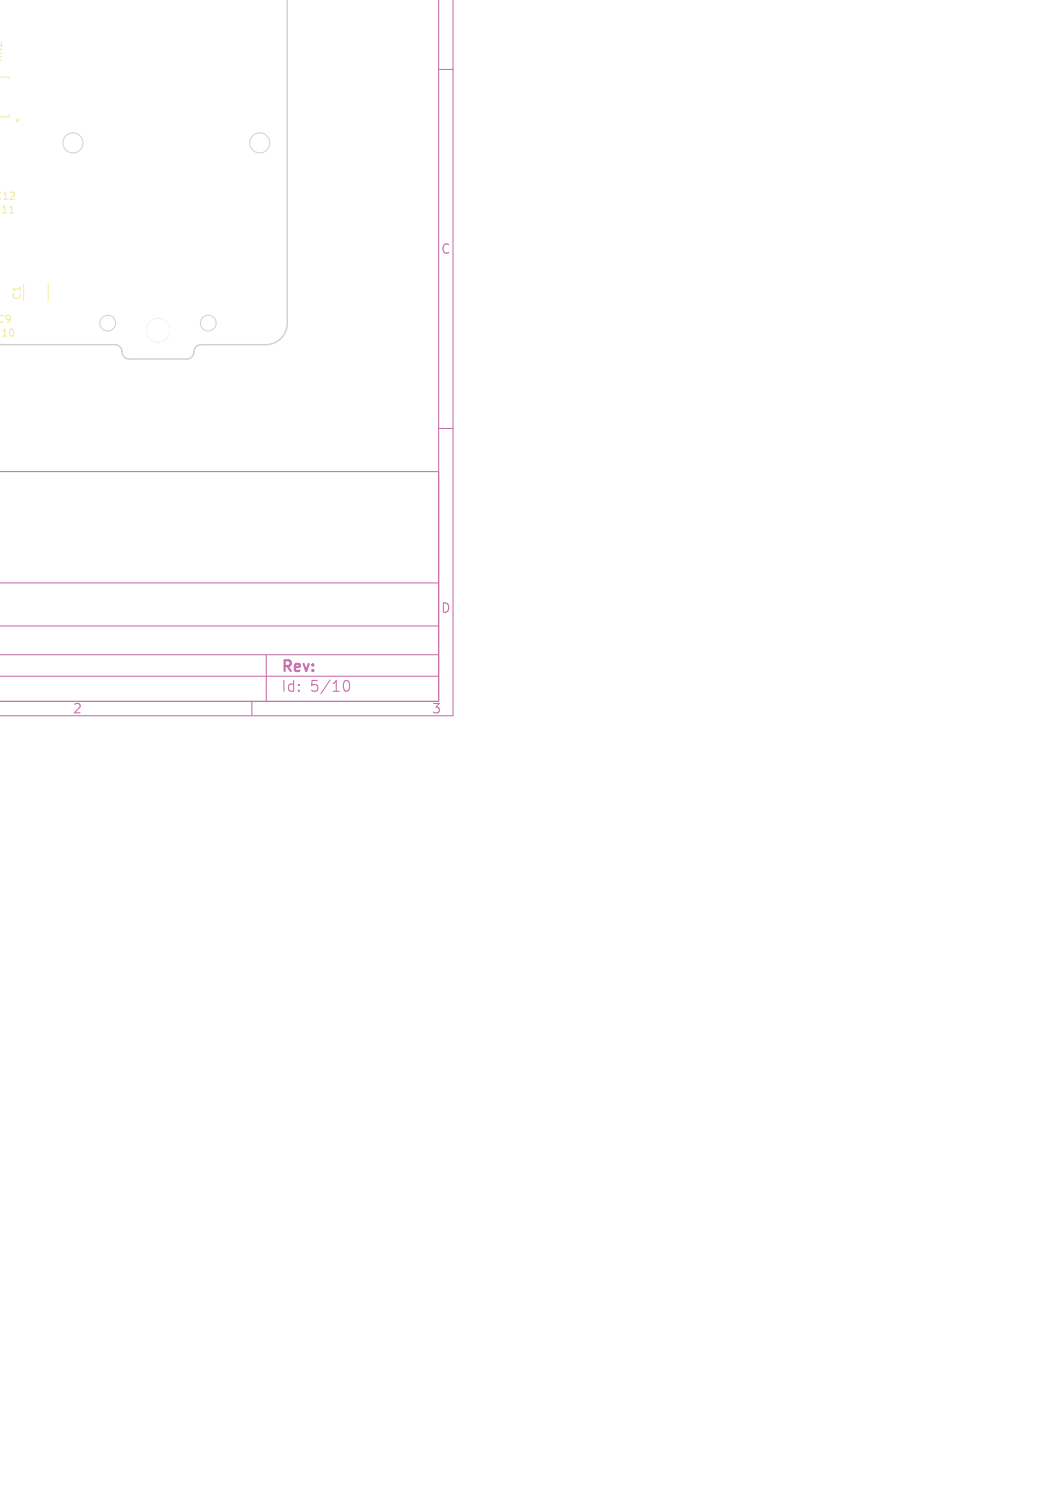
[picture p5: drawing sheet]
<svg xmlns="http://www.w3.org/2000/svg" width="148mm" height="210mm" viewBox="0 0 148 210" stroke-linecap="round" stroke-linejoin="round" font-family="sans-serif">
<defs><g id="words">
<g font-size="2.1" fill="#c872ab">
<text x="39.1" y="94">Rev:</text>
<text x="39.1" y="96.6">Id:</text>
<text x="43.2" y="96.6">5/10</text>
</g>
<g font-size="1.8" fill="#c872ab">
<text x="61.3" y="35.5">C</text>
<text x="61.3" y="85.5">D</text>
<text x="10.1" y="99.6">2</text>
<text x="60.1" y="99.6">3</text>
</g>
<g font-size="1.4" fill="#f2eda1">
<text x=".5" y="8.8" transform="rotate(-90 .5 8.8)">RN2</text>
<text x="1.9" y="17.8">*</text>
<text x="-.9" y="29.9">C11</text>
<text x="-.8" y="28">C12</text>
<text x="3.1" y="41.9" transform="rotate(-90 3.1 41.9)">C1</text>
<text x="-.9" y="47.1">C10</text>
<text x="-.5" y="45.2">C9</text>
</g>
</g></defs>
<path d="M61.1 0v97.7h-61.2h61.2v-32h-61.1M63.1 0v99.7h-63.1M61.1 9.7h2M61.1 59.7h2M0 94.2h61.1M0 91.2h61.1M0 87.2h61.1M0 81.2h61.1M35.1 97.7v2M37.1 91.2v6.5M47.8 95.3a.55 .55 0 0 1 .4-.5h.1a.94 .94 0 0 1 0 1.5h-.1a.55 .55 0 0 1-.4-.6" fill="none" stroke="#c872ab" stroke-width=".15"/>
<path d="M-.1 10.7h1.4v.3M1.3 16v.3h-1.3M1.3 29.7h.6" fill="none" stroke="#f2eda1" stroke-width=".15"/>
<path d="M3.3 39.6v2.3M6.7 39.6v2.3" fill="none" stroke="#f2eda1" stroke-width=".14"/>
<circle cx="22" cy="46" r="1.6" fill="#f2eda1" stroke="#f2eda1" stroke-width=".14"/>
<path d="M40 0v45a3 3 0 0 1-3 3h-9a1.09 1.09 0 0 0-1 1.3l-.4 .5-.5 .2h-8.1a1.09 1.09 0 0 1-1-1.3l-.4-.5-.6-.2h-16.1" fill="none" stroke="#d0d2cd" stroke-width=".2"/>
<g fill="none" stroke="#d0d2cd" stroke-width=".14">
<circle cx="10.2" cy="19.9" r="1.4"/>
<circle cx="36.2" cy="19.9" r="1.4"/>
<circle cx="15" cy="45" r="1.1"/>
<circle cx="29" cy="45" r="1.1"/>
</g>
<circle cx="22" cy="46" r="1.6" fill="#d0d2cd" stroke="#d0d2cd" stroke-width=".14"/>
<circle cx="22" cy="46" r="1.6" fill="#fff" stroke="#fff" stroke-width=".14"/>
<use href="#words"/>
</svg>
